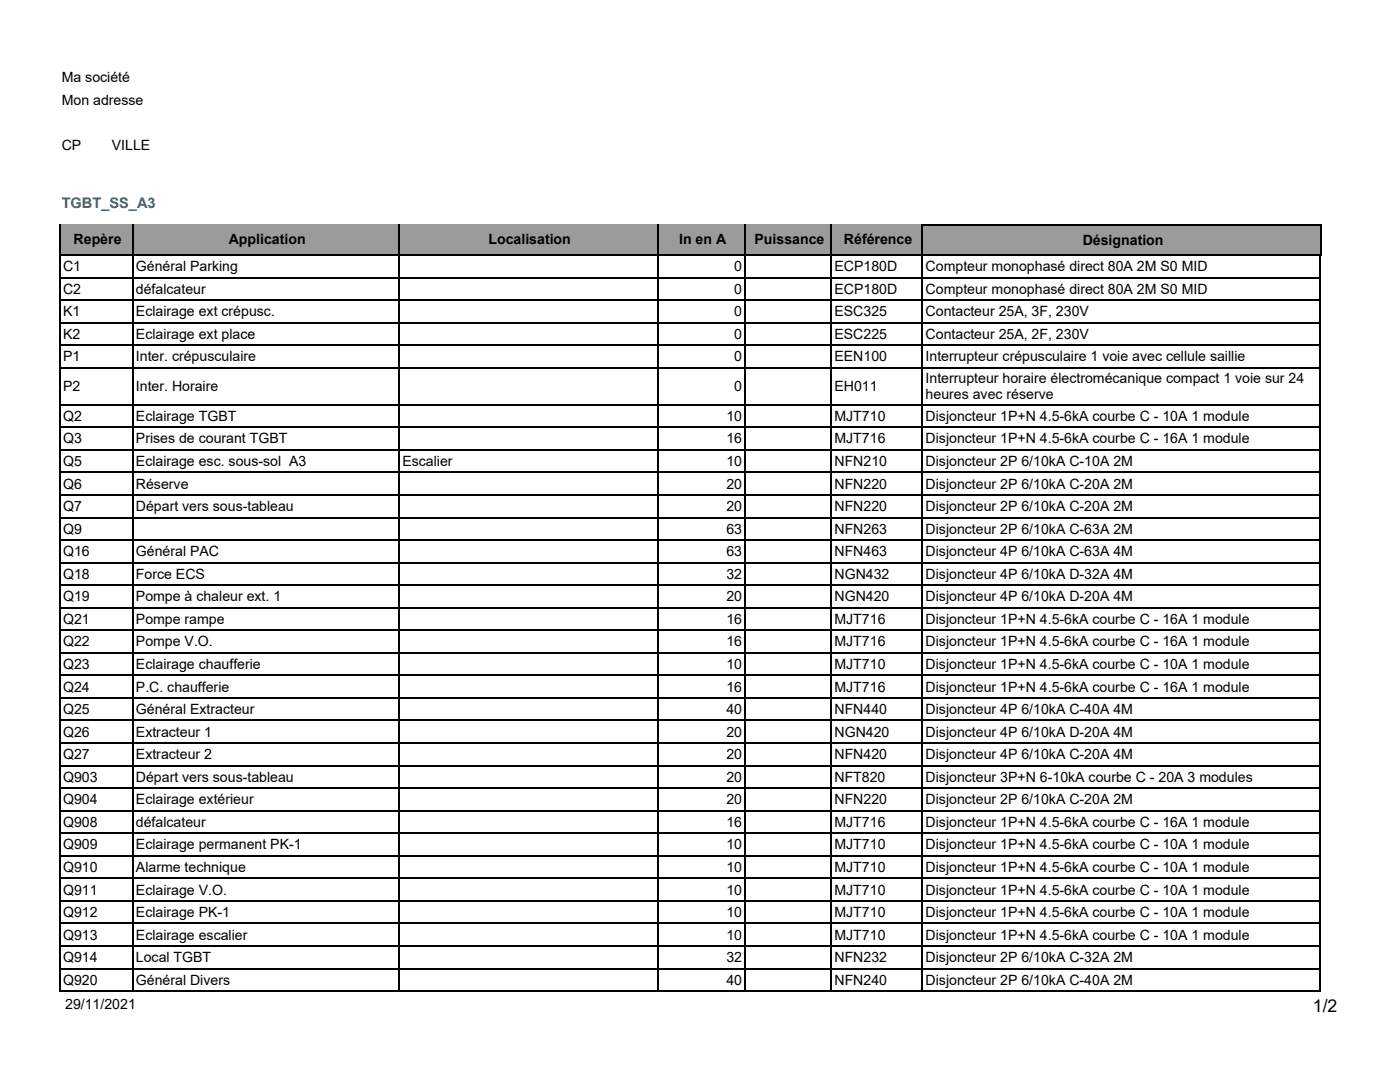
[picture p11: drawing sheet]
<svg xmlns="http://www.w3.org/2000/svg" width="279mm" height="216mm" viewBox="0 0 279 216" stroke-linecap="round" stroke-linejoin="round" font-family="sans-serif">
<defs><g id="words">
<text font-size="3.5" x="262" y="201.9">1/2</text>
<text font-size="2.9" fill="#1e6386" x="12.3" y="41.5">TGBT_SS_A3</text>
<g font-size="2.8">
<text x="12.3" y="16.4">Ma société</text>
<text x="12.3" y="20.9">Mon adresse</text>
<text x="12.3" y="29.9">CP</text>
<text x="22.3" y="29.9">VILLE</text>
<text x="14.7" y="48.7">Repère</text>
<text x="45.7" y="48.7">Application</text>
<text x="97.5" y="48.7">Localisation</text>
<text x="135.5" y="48.7">In en A</text>
<text x="150.6" y="48.7">Puissance</text>
<text x="168.4" y="48.7">Référence</text>
<text x="216.1" y="48.8">Désignation</text>
<text x="12.6" y="54.1">C1</text>
<text x="12.6" y="58.6">C2</text>
<text x="27.1" y="54.1">Général Parking</text>
<text x="27.1" y="58.6">défalcateur</text>
<text x="146.5" y="54.1">0</text>
<text x="146.5" y="58.6">0</text>
<text x="166.5" y="54.1">ECP180D</text>
<text x="166.5" y="58.6">ECP180D</text>
<text x="184.7" y="54.1">Compteur monophasé direct 80A 2M S0 MID</text>
<text x="184.7" y="58.6">Compteur monophasé direct 80A 2M S0 MID</text>
<text x="12.6" y="63.1">K1</text>
<text x="27.1" y="63.1">Eclairage ext crépusc.</text>
<text x="146.5" y="63.1">0</text>
<text x="166.5" y="63.1">ESC325</text>
<text x="184.7" y="63.1">Contacteur 25A, 3F, 230V</text>
<text x="12.6" y="67.6">K2</text>
<text x="27.1" y="67.6">Eclairage ext place</text>
<text x="146.5" y="67.6">0</text>
<text x="166.5" y="67.6">ESC225</text>
<text x="184.7" y="67.6">Contacteur 25A, 2F, 230V</text>
<text x="12.6" y="72.1">P1</text>
<text x="27.1" y="72.1">Inter. crépusculaire</text>
<text x="146.5" y="72.1">0</text>
<text x="166.5" y="72.1">EEN100</text>
<text x="184.7" y="72.1">Interrupteur crépusculaire 1 voie avec cellule saillie</text>
<text x="184.7" y="76.4">Interrupteur horaire électromécanique compact 1 voie sur 24</text>
<text x="12.6" y="78.1">P2</text>
<text x="12.6" y="84">Q2</text>
<text x="27.1" y="78.1">Inter. Horaire</text>
<text x="27.1" y="84">Eclairage TGBT</text>
<text x="145" y="84">10</text>
<text x="146.5" y="78.1">0</text>
<text x="166.5" y="78.1">EH011</text>
<text x="166.5" y="84">MJT710</text>
<text x="184.7" y="79.6">heures avec réserve</text>
<text x="184.7" y="84">Disjoncteur 1P+N 4.5-6kA courbe C - 10A 1 module</text>
<text x="12.6" y="88.5">Q3</text>
<text x="27.1" y="88.5">Prises de courant TGBT</text>
<text x="145" y="88.5">16</text>
<text x="166.5" y="88.5">MJT716</text>
<text x="184.7" y="88.5">Disjoncteur 1P+N 4.5-6kA courbe C - 16A 1 module</text>
<text x="12.6" y="93">Q5</text>
<text x="27.1" y="93">Eclairage esc. sous-sol A3</text>
<text x="80.3" y="93">Escalier</text>
<text x="145" y="93">10</text>
<text x="166.5" y="93">NFN210</text>
<text x="184.7" y="93">Disjoncteur 2P 6/10kA C-10A 2M</text>
<text x="12.6" y="97.5">Q6</text>
<text x="12.6" y="102">Q7</text>
<text x="27.1" y="97.5">Réserve</text>
<text x="27.1" y="102">Départ vers sous-tableau</text>
<text x="145" y="97.5">20</text>
<text x="145" y="102">20</text>
<text x="166.5" y="97.5">NFN220</text>
<text x="166.5" y="102">NFN220</text>
<text x="184.7" y="97.5">Disjoncteur 2P 6/10kA C-20A 2M</text>
<text x="184.7" y="102">Disjoncteur 2P 6/10kA C-20A 2M</text>
<text x="12.6" y="106.5">Q9</text>
<text x="145" y="106.5">63</text>
<text x="166.5" y="106.5">NFN263</text>
<text x="184.7" y="106.5">Disjoncteur 2P 6/10kA C-63A 2M</text>
<text x="12.6" y="111">Q16</text>
<text x="27.1" y="111">Général PAC</text>
<text x="145" y="111">63</text>
<text x="166.5" y="111">NFN463</text>
<text x="184.7" y="111">Disjoncteur 4P 6/10kA C-63A 4M</text>
<text x="12.6" y="115.5">Q18</text>
<text x="12.6" y="120">Q19</text>
<text x="27.1" y="115.5">Force ECS</text>
<text x="27.1" y="120">Pompe à chaleur ext. 1</text>
<text x="145" y="115.5">32</text>
<text x="145" y="120">20</text>
<text x="166.5" y="115.5">NGN432</text>
<text x="166.5" y="120">NGN420</text>
<text x="184.7" y="115.5">Disjoncteur 4P 6/10kA D-32A 4M</text>
<text x="184.7" y="120">Disjoncteur 4P 6/10kA D-20A 4M</text>
<text x="12.6" y="124.5">Q21</text>
<text x="27.1" y="124.5">Pompe rampe</text>
<text x="145" y="124.5">16</text>
<text x="166.5" y="124.5">MJT716</text>
<text x="184.7" y="124.5">Disjoncteur 1P+N 4.5-6kA courbe C - 16A 1 module</text>
<text x="12.6" y="129">Q22</text>
<text x="27.1" y="129">Pompe V.O.</text>
<text x="145" y="129">16</text>
<text x="166.5" y="129">MJT716</text>
<text x="184.7" y="129">Disjoncteur 1P+N 4.5-6kA courbe C - 16A 1 module</text>
<text x="12.6" y="133.5">Q23</text>
<text x="12.6" y="138">Q24</text>
<text x="27.1" y="133.5">Eclairage chaufferie</text>
<text x="27.1" y="138">P.C. chaufferie</text>
<text x="145" y="133.5">10</text>
<text x="145" y="138">16</text>
<text x="166.5" y="133.5">MJT710</text>
<text x="166.5" y="138">MJT716</text>
<text x="184.7" y="133.5">Disjoncteur 1P+N 4.5-6kA courbe C - 10A 1 module</text>
<text x="184.7" y="138">Disjoncteur 1P+N 4.5-6kA courbe C - 16A 1 module</text>
<text x="12.6" y="142.5">Q25</text>
<text x="27.1" y="142.5">Général Extracteur</text>
<text x="145" y="142.5">40</text>
<text x="166.5" y="142.5">NFN440</text>
<text x="184.7" y="142.5">Disjoncteur 4P 6/10kA C-40A 4M</text>
<text x="12.6" y="147">Q26</text>
<text x="27.1" y="147">Extracteur 1</text>
<text x="145" y="147">20</text>
<text x="166.5" y="147">NGN420</text>
<text x="184.7" y="147">Disjoncteur 4P 6/10kA D-20A 4M</text>
<text x="12.6" y="151.5">Q27</text>
<text x="12.6" y="156">Q903</text>
<text x="27.1" y="151.5">Extracteur 2</text>
<text x="27.1" y="156">Départ vers sous-tableau</text>
<text x="145" y="151.5">20</text>
<text x="145" y="156">20</text>
<text x="166.5" y="151.5">NFN420</text>
<text x="166.5" y="156">NFT820</text>
<text x="184.7" y="151.5">Disjoncteur 4P 6/10kA C-20A 4M</text>
<text x="184.7" y="156">Disjoncteur 3P+N 6-10kA courbe C - 20A 3 modules</text>
<text x="12.6" y="160.5">Q904</text>
<text x="27.1" y="160.5">Eclairage extérieur</text>
<text x="145" y="160.5">20</text>
<text x="166.5" y="160.5">NFN220</text>
<text x="184.7" y="160.5">Disjoncteur 2P 6/10kA C-20A 2M</text>
<text x="12.6" y="165">Q908</text>
<text x="27.1" y="165">défalcateur</text>
<text x="145" y="165">16</text>
<text x="166.5" y="165">MJT716</text>
<text x="184.7" y="165">Disjoncteur 1P+N 4.5-6kA courbe C - 16A 1 module</text>
<text x="12.6" y="169.5">Q909</text>
<text x="12.6" y="174">Q910</text>
<text x="27.1" y="169.5">Eclairage permanent PK-1</text>
<text x="27.1" y="174">Alarme technique</text>
<text x="145" y="169.5">10</text>
<text x="145" y="174">10</text>
<text x="166.5" y="169.5">MJT710</text>
<text x="166.5" y="174">MJT710</text>
<text x="184.7" y="169.5">Disjoncteur 1P+N 4.5-6kA courbe C - 10A 1 module</text>
<text x="184.7" y="174">Disjoncteur 1P+N 4.5-6kA courbe C - 10A 1 module</text>
<text x="12.6" y="178.5">Q911</text>
<text x="27.1" y="178.5">Eclairage V.O.</text>
<text x="145" y="178.5">10</text>
<text x="166.5" y="178.5">MJT710</text>
<text x="184.7" y="178.5">Disjoncteur 1P+N 4.5-6kA courbe C - 10A 1 module</text>
<text x="12.6" y="183">Q912</text>
<text x="27.1" y="183">Eclairage PK-1</text>
<text x="145" y="183">10</text>
<text x="166.5" y="183">MJT710</text>
<text x="184.7" y="183">Disjoncteur 1P+N 4.5-6kA courbe C - 10A 1 module</text>
<text x="12.6" y="187.5">Q913</text>
<text x="12.6" y="192">Q914</text>
<text x="27.1" y="187.5">Eclairage escalier</text>
<text x="27.1" y="192">Local TGBT</text>
<text x="145" y="187.5">10</text>
<text x="145" y="192">32</text>
<text x="166.5" y="187.5">MJT710</text>
<text x="166.5" y="192">NFN232</text>
<text x="184.7" y="187.5">Disjoncteur 1P+N 4.5-6kA courbe C - 10A 1 module</text>
<text x="184.7" y="192">Disjoncteur 2P 6/10kA C-32A 2M</text>
<text x="12.6" y="196.5">Q920</text>
<text x="27.1" y="196.5">Général Divers</text>
<text x="145" y="196.5">40</text>
<text x="166.5" y="196.5">NFN240</text>
<text x="184.7" y="196.5">Disjoncteur 2P 6/10kA C-40A 2M</text>
<text x="13" y="201.3">29/11/2021</text>
</g>
</g></defs>
<g fill="#9b9b9b">
<path d="M11.8 44.7h14.8v6.3h-14.8z"/>
<path d="M26.6 44.7h53.2v6.3h-53.2z"/>
<path d="M79.8 44.7h51.6v6.3h-51.6z"/>
<path d="M131.4 44.7h17.5v6.3h-17.5z"/>
<path d="M148.9 44.7h17.1v6.3h-17.1z"/>
<path d="M166 44.7h18.2v6.3h-18.2z"/>
<path d="M184.2 44.7h79.7v6.3h-79.7z"/>
</g>
<g fill="none" stroke="#000" stroke-width=".26">
<path d="M11.8 55.4h251.9M11.8 59.9h251.9M11.8 50.9h252.1M12 44.7v153.2M26.5 44.7v153.2M79.7 44.7v153.2M131.3 44.7v153.2M148.7 44.7v153.2M165.9 44.7v153.2M184.1 44.7v153.2M184.2 44.8h79.7M263.5 51v146.9"/>
<path d="M263.7 44.7v6.3M11.8 64.4h251.9M11.8 68.9h251.9M11.8 73.4h251.9M11.8 80.8h251.9M11.8 85.3h251.9M11.8 89.8h251.9M11.8 94.3h251.9M11.8 98.8h251.9M11.8 103.3h251.9M11.8 107.8h251.9M11.8 112.3h251.9"/>
<path d="M11.8 116.8h251.9M11.8 121.3h251.9M11.8 125.8h251.9M11.8 130.3h251.9M11.8 134.8h251.9M11.8 139.3h251.9M11.8 143.8h251.9M11.8 148.3h251.9M11.8 152.8h251.9M11.8 157.3h251.9M11.8 161.8h251.9M11.8 166.3h251.9"/>
<path d="M11.8 170.8h251.9M11.8 175.3h251.9M11.8 179.8h251.9M11.8 184.3h251.9M11.8 188.8h251.9M11.8 193.3h251.9M11.8 197.8h251.9"/>
</g>
<use href="#words"/>
</svg>
